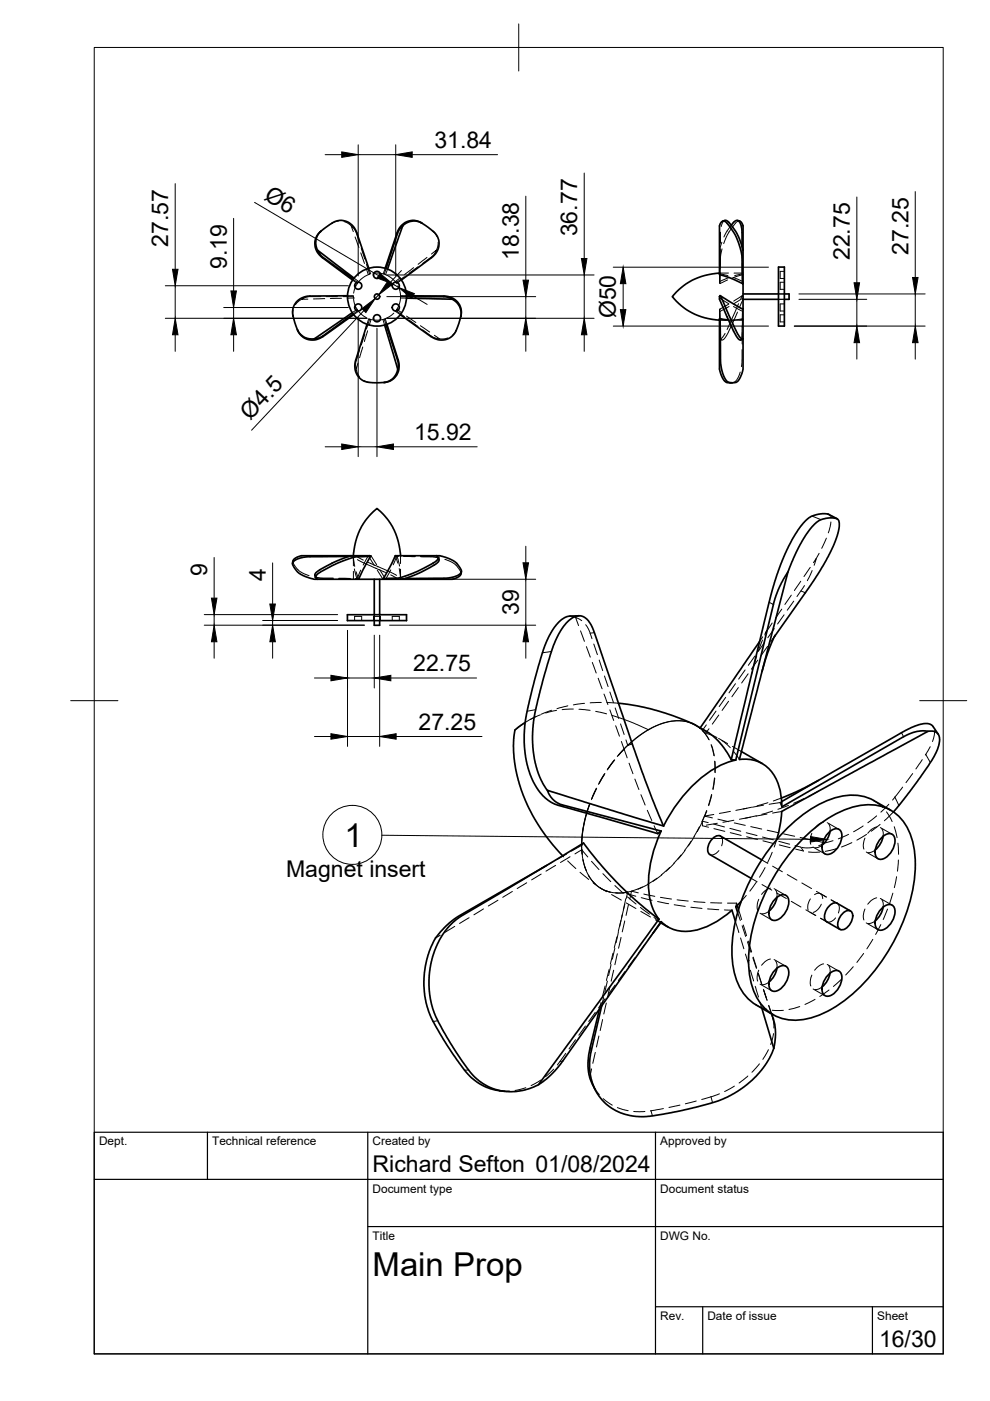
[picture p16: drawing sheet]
<svg xmlns="http://www.w3.org/2000/svg" width="210mm" height="297mm" viewBox="0 0 210 297" stroke-linecap="round" stroke-linejoin="round" font-family="sans-serif">
<defs><g id="words">
<g font-size="7">
<text x="73" y="179.5">1</text>
<text x="79" y="270.6">Main Prop</text>
</g>
<g font-size="4.9">
<text x="92.1" y="31.3">31.84</text>
<text x="55.8" y="42.2" transform="rotate(31 55.8 42.2)">Ø6</text>
<text x="35.7" y="52.3" transform="rotate(-90 35.7 52.3)">27.57</text>
<text x="122.4" y="50.1" transform="rotate(-90 122.4 50.1)">36.77</text>
<text x="48.1" y="57" transform="rotate(-90 48.1 57)">9.19</text>
<text x="110" y="55" transform="rotate(-90 110 55)">18.38</text>
<text x="180.2" y="55.2" transform="rotate(-90 180.2 55.2)">22.75</text>
<text x="192.6" y="54.1" transform="rotate(-90 192.6 54.1)">27.25</text>
<text x="130.6" y="67.5" transform="rotate(-90 130.6 67.5)">Ø50</text>
<text x="53" y="89.3" transform="rotate(-47 53 89.3)">Ø4.5</text>
<text x="87.8" y="93.3">15.92</text>
<text x="43.9" y="122.1" transform="rotate(-90 43.9 122.1)">9</text>
<text x="56.4" y="123.2" transform="rotate(-90 56.4 123.2)">4</text>
<text x="110" y="130.4" transform="rotate(-90 110 130.4)">39</text>
<text x="87.6" y="142.3">22.75</text>
<text x="88.8" y="154.7">27.25</text>
<text x="60.6" y="185.9">Magnet insert</text>
<text x="79" y="248.5">Richard Sefton 01/08/2024</text>
<text x="186.4" y="285.7">16/30</text>
</g>
<g font-size="2.5">
<text x="21" y="242.9">Dept.</text>
<text x="45" y="242.9">Technical reference</text>
<text x="79" y="242.9">Created by</text>
<text x="140" y="242.9">Approved by</text>
<text x="79" y="252.8">Document type</text>
<text x="140" y="252.8">Document status</text>
<text x="79" y="262.9">Title</text>
<text x="140" y="262.9">DWG No.</text>
<text x="140" y="279.9">Rev.</text>
<text x="150" y="279.9">Date of issue</text>
<text x="186" y="279.9">Sheet</text>
</g>
</g></defs>
<!-- layer: Visible -->
<g fill="none" stroke="#000" stroke-width=".36">
<path d="M67.3 53.1a3.3 3.3 0 0 1 .8-4.1l1.2-1a3.9 3.9 0 0 1 4.6-.8l.9 .7 .7 1.1 2.7 7.9M68.1 49a3.4 3.4 0 0 0 .3 5.6l6.4 4.8M75.1 59l-7.8-5.9 .5 .8 .7 .7 6.4 4.6M85.4 47.9a3.3 3.3 0 0 1 4.1-.6l1.3 .9a4.1 4.1 0 0 1 2.3 3.3 3.7 3.7 0 0 1-1.6 3.1l-6.4 4.8M85.4 47.9l-3.2 9.2M85.4 47.9l-.7 .7-.4 .9-2.4 7.4M89.5 47.3a3.5 3.5 0 0 0-5.3 2l-2.5 7.6M152.5 57.9a13.3 13.3 0 0 0-10 5 13.5 13.5 0 0 0 10 5M152.5 57.9h.1M153.2 46.9l.7-.2a8.8 8.8 0 0 1 2.6 3.4l1 3M155 47.8l.5-.6a.77 .77 0 0 1 .8-.5 .77 .77 0 0 1 .7 .7l.3 1.2v3.7M156.4 46.7a1.44 1.44 0 0 1 1.1 1.9v4.5"/>
<path d="M157.5 53.1v6.9M165.1 56.6h1.2v12.5h-1.2zM73.7 62.7l-8 .1a3.5 3.5 0 0 0-3.4 4.8 5.6 5.6 0 0 0 1.7 3.5 3.4 3.4 0 0 0 2.7 .7M74.7 66.3l-8 5.5M74.9 66.6l-6.4 4.6-.9 .5-.9 .1M75 66.7l-6.5 4.6a3.5 3.5 0 0 1-5.4-1.4M77.8 68.8l-2.4 7.6a3.5 3.5 0 0 0 3.6 4.7 5.9 5.9 0 0 0 3.6-.4 3.4 3.4 0 0 0 1.7-2.4M81.6 68.9l2.7 9.4M81.9 68.8l2.5 8-.1 1.5M82 68.8l2.4 7.6a3.5 3.5 0 0 1-3 4.7M86.2 63.2l9.7 .2M86.2 62.7l7.9 .1a3.5 3.5 0 0 1 3.6 4.4"/>
<path d="M86.2 62.9h7.9l.9 .1 .9 .4M95.9 63.4a3.4 3.4 0 0 1 1.8 3.8 7 7 0 0 1-1.9 4.1 3.6 3.6 0 0 1-4.5 0l-6.4-4.6M152.5 67.9h.1M152.7 67.6l1.8 .2M152.7 62.7l1.4 3.1a24.2 24.2 0 0 0 3 5.9l.4 .1v-6.2M157.4 60.1l-.1-5.5a12.2 12.2 0 0 0-3.7-7.7 .97 .97 0 0 0-1.1 1v10.3a20.4 20.4 0 0 1 4.9 1.9l.1-.1v5.6l-4.8-2.9-.2 .2a8.2 8.2 0 0 0 1.2 3.2 23.3 23.3 0 0 0 2.9 5.8l.4 .2 .5-.3v6.5a3.6 3.6 0 0 1-1.6 2.8 1.94 1.94 0 0 1-2.5-1.6l-.6-2.3-.1-9.6-.2 .1v8.6a5.2 5.2 0 0 0 1.4 4.7l1.4 .2M157.5 63.5h7.6M157.5 62.3h7.6M166.3 62.3h1v1.2h-1M74 118l-8.9 .1-1.9 .4-1.1 .7-.1 .4 .2 .5 1.2 1.5 2.1 .9 1 .3h.8M74.5 117.8h3.9M74.5 117.8h-10.6l-1.4 .6-.4 .5-.1 .6"/>
<path d="M74.5 117.8l-3.8 1.4-2.9 1.6-1 .9 .2 .8M74.9 117.8l.5-3.1 1.2-2.9 1.7-2.5 1.6-1.5 1.6 1.5 1.7 2.4 1.2 3 .5 3.1M74.9 117.8h.1M78.4 117.8h.1M78.4 117.8l.2 .1-1.6 2.8-.9 2.1h5.4l-.2-.1 1.4-2.4 1.1-2.5h8.7M78.6 117.9l-3.1 .1-1.2 .3-3.5 1.4-3.4 2a.61 .61 0 0 0-.5 .5 .61 .61 0 0 0 .4 .6M84.9 117.8h.1M92.5 117.8a.62 .62 0 0 1 .4 .7 .62 .62 0 0 1-.5 .5l-3.9 2.1-3 1.2-1.2 .3-3 .1M92.5 117.8h.8l1.2 .4 1.8 .8 1.3 1.5 .2 .5-.1 .5-1.1 .7-1.9 .4-8.8 .1M92.9 118.1l.2 .8-.9 .8-3.4 1.9-3.4 1.2M177.5 110l-1.9-1-.6-.1-1.9 .2-1.7 .7-1.1 1.1-1.2 1.6-1.2 2-1.7 3.6-1.5 3.7-1.4 4.9-8.3 34.4M67.3 122.8h8.8"/>
<path d="M73.7 130.3h12.5v1.3h-12.5zM79.4 131.6v1h1.1v-1M79.4 122.8v7.5M80.5 122.8v7.5M81.5 122.8h3.9M97.8 121.2l-.1 .6-.4 .4-1.4 .6h-10.5M122.7 130.6l-2.5 .1-1.1 .6-.9 .9-1 1.2-1 1.8-1.5 4.3-2.4 8.9-.7 3.2-.4 2.6-.1 3.3 .3 2.4 .4 2.3 .7 2.2 1 2.1 1.3 1.8 1.4 1.4 1.4 .8 21.9 6.2 .7-.5-21.5-5.7-1.5-1-.7-1-.5-1 24.7 7.6M161 136l-12.5 18.3M164.2 135l8.3-11.9 3.1-5 1.3-2.8 .8-2.5 .2-1.9-.1-.5-.3-.4-1-.2-1.5 .1-1.3 .5-.9 .6-1.2 1.4-1.2 1.8-2.5 4.9-.8 2.1-10.3 39.8a7.4 7.4 0 0 1 8.4 5.9l.5 2.7 .1 1.5M164.3 134.7l-1.6 3.8-1.1 3.9M167.1 121.2l-1.8 3.2-1.3 3.5-8 33.2M111.4 153.2l-1 .6a2.06 2.06 0 0 0-1.4 2.2l-.1 3.2 .3 2.8 .7 3.4 1 3a39.1 39.1 0 0 0 8.4 13"/>
<path d="M131.1 149.1a50.1 50.1 0 0 1 16.4 4.7l2.2 1.2a14.7 14.7 0 0 1 5.3 6.1M157.2 159.3l4.4 2.6M196.8 155.1l-1.2-.2-1.1 .2-2.6 .9-26.1 15.1M198.9 155.7l-1.2-1.9-.8-.3-.8-.1-1 .2-1.8 .6-27.6 15.8M116 167.5l-.9-1.3-.7-1.6-1.1-3.7-.3-2.6-.1-2.3 .5-4.7 2.1-8.7 1.5-4.6 1-2.7 1.2-2.1 1.3-1.6 1.5-.9 1.3-.1 .6 .2 .7 .7 .6 .7 .6 1.3 10 29.3 2.5 6.6 2.4 5.7M140.2 176.2a24 24 0 0 0-2.4 14.6 9.8 9.8 0 0 0 1.9 4.1M155 161.1h1M156 161.2a21.4 21.4 0 0 0-11.9 8.5l-1.8 2.6-1.6 2.8M170.5 177.5a22.8 22.8 0 0 1 12.4-6.8 9.3 9.3 0 0 1 10.5 7.2 26.8 26.8 0 0 1-1.5 16.5 39 39 0 0 1-15.5 19.5 14 14 0 0 1-10.7 2 10.1 10.1 0 0 1-6.7-8.6 32.1 32.1 0 0 1 4.4-20.2 41.2 41.2 0 0 1 7.1-9.6zM173.5 165.4l-3.8 2.1-4 1.7M175.5 176.8a2.29 2.29 0 0 1 2.4-1 2.54 2.54 0 0 1 .1 3.2 3.4 3.4 0 0 1-2.7 2.2 1.47 1.47 0 0 1-1-2.1 5 5 0 0 1 1.2-2.3zM176 176.2l-.6 1.7-1.1 1.3"/>
<path d="M185.3 169.8l3.5 2M185.3 169.8a11.7 11.7 0 0 0-11 .4 35.3 35.3 0 0 0-15 16 31.9 31.9 0 0 0-3.9 18.8 11.2 11.2 0 0 0 5 8.1M186.7 177.8a2.29 2.29 0 0 1 2.5-.9 2.54 2.54 0 0 1 .1 3.1 3.4 3.4 0 0 1-2.7 2.2 1.47 1.47 0 0 1-1-2.1 5 5 0 0 1 1.1-2.3zM187.3 177.3l-.6 1.6-1.1 1.3M189.4 172.2l3.4-4.3 4.1-5.7 1.5-2.6 .8-2.2a1.84 1.84 0 0 0-.5-1.9 1.84 1.84 0 0 0-1.9-.4l-31.1 17a25.3 25.3 0 0 1-1 5.9M95.8 195.8l2.2-1.7 25.7-15.4a77.4 77.4 0 0 0 16 16.2l-24.7 34a2.53 2.53 0 0 1-1.6 1.4 11.4 11.4 0 0 1-15-4.7l-2.9-4.5-3.1-5.6-.9-2.5-.5-3.2 .1-3.9 .4-2 .7-2.4 1.5-3.1zM115.9 183.5l-18.7 10.8-1.7 1.2-1.5 1.4a15.2 15.2 0 0 0-4 9.7v3.8a19.9 19.9 0 0 0 3.6 9.2l3.3 5.2a14.1 14.1 0 0 0 5.9 5.6l2.3 .7 1.9 .3M138.5 197.8l1.7-2.4-21.3 30.2-2.2 2.4-2.5 2M140.1 195.7l1.5 .9M155.9 195.3l-.7-2.3a15.5 15.5 0 0 1-10.1 4.5 7 7 0 0 1-4.9-2.1M156.3 191.9l.3 .9M157.1 191.1l-1.1 1.1 .4 1.2"/>
<path d="M161.5 182.3l-8.7-5a1.99 1.99 0 0 0-2.3 1.3 1.99 1.99 0 0 0 0 2.6l8.7 5M164.2 190.8a2.29 2.29 0 0 1 2.4-1 2.54 2.54 0 0 1 .2 3.2 3.4 3.4 0 0 1-2.7 2.2 1.47 1.47 0 0 1-1-2.1 5 5 0 0 1 1.1-2.3zM164.7 190.2l-.5 1.7-1.2 1.3M175.3 195.4l2.8 1.6M178.8 193.6a1.13 1.13 0 0 1 1.5-.5 1.13 1.13 0 0 1 .4 1.6 3 3 0 0 1-2.3 2.4 1.41 1.41 0 0 1-.6-2.1zM180.3 193.2l-2.8-1.7a1.99 1.99 0 0 0-2.2 1.3 1.99 1.99 0 0 0 0 2.6M186.7 192.8a2.29 2.29 0 0 1 2.5-.9 2.54 2.54 0 0 1 .1 3.2 3.4 3.4 0 0 1-2.7 2.1 1.47 1.47 0 0 1-1-2.1 5 5 0 0 1 1.1-2.3zM187.3 192.3l-.6 1.6-1.1 1.3M127.1 213.9l-2 8.2-.4 3.2v1.6l.3 1.5 1.2 2.7M127.6 213.3l-2.5 10.8-.1 2.4 .3 2.1 1 2.6 1.7 2.4 1.7 1.4 1.8 .9 1.3 .4 2 .4 1.8 .1 4.1-.6 7.6-1.6 3.9-1.1 1.9-.8 3.3-2 2.9-2.5 2.3-3 1.5-2.9M160.4 213.1l3.5 2M161.5 213.8l2.6 8.5"/>
<path d="M163.6 215l.7 2.2 .1 1.1v1.6l-.3 2.4M164.2 205.8a2.29 2.29 0 0 1 2.4-.9 2.54 2.54 0 0 1 .2 3.1 3.4 3.4 0 0 1-2.7 2.2 1.47 1.47 0 0 1-1-2.1 5 5 0 0 1 1.1-2.3zM164.7 205.3l-.5 1.6-1.2 1.3M175.5 206.8a2.29 2.29 0 0 1 2.4-.9 2.54 2.54 0 0 1 .1 3.2 3.4 3.4 0 0 1-2.7 2.1 1.47 1.47 0 0 1-1-2.1 5 5 0 0 1 1.2-2.3zM176 206.3l-.6 1.6-1.1 1.4"/>
<circle cx="79.9" cy="58.3" r=".75"/>
<circle cx="76" cy="65.2" r=".75"/>
<circle cx="76" cy="60.6" r=".75"/>
<circle cx="79.9" cy="62.9" r=".56"/>
<circle cx="79.9" cy="67.5" r=".75"/>
<circle cx="79.9" cy="62.9" r="6.3"/>
<circle cx="83.9" cy="60.6" r=".75"/>
<circle cx="83.9" cy="65.2" r=".75"/>
</g>
<!-- layer: Hidden -->
<g fill="none" stroke="#000" stroke-width=".21">
<path d="M68 49.1l.1-.1-.3 .2M70.5 47.3h-.1M71.8 46.9l-1.4 .4 .2-.1M72.9 47l.9 .3 .7 .6M74.8 59.4l1 .7M74.9 59.2l1 .8M74.9 49.1l-.4-1.2 .9 1.1 .8 2.5M75.1 59l1 .7M75.3 50.2l.8 2.3M76.1 59.7l-.8 1.3-.3 1.2M76.5 53.6l.8 2.3M76.6 52.6l.7 2.3"/>
<path d="M77.7 57l.4 1.2M77.7 56.1l.7 2-.3 .1M78 58.3l-1.1 .6-.8 .8M78.2 56.9l.4 1.2M78.4 58.1h.1M79.1 58l1.2-.1 1.4 .3M81.7 56.9l-.4 1.2M81.7 58.2l1.1 .6 .9 .8M81.9 56.9l-.4 1.2M82.2 57.1l-.5 1.1M83.8 59.7l.2 .3M83.8 59.7h.1"/>
<path d="M84.8 58.9l-1 .8M85.1 59.4l-1 .7M85.7 58.7l-1.7 1.3M87.7 56.8l-1.9 1.4M88.6 56.6l-1.9 1.4M89.2 47.2l.3 .1h-.2M90.5 54.6l-1.9 1.4M91.5 53.9l1-.8-.8 1.2-2.1 1.6M91.8 49l.1 .1M92 49.2l-.2-.2 .8 1.2M92.9 51.3l-.1 .9-.3 .9M152.5 59.7l.2 .4"/>
<path d="M152.5 58.1h.1M152.5 58.2v1.5M152.5 57.9h.1M152.5 57.9h2M152.7 58.1h-.2M152.7 58.1l1.6 .3M152.7 56.3v1.8M152.7 58v2.1M152.7 52.8v2.3M152.8 49.2v2.4M153.1 51.4l-.6 1.7M153.1 52.8l-.3 1.6-.1 2.5"/>
<path d="M153.7 46.7l-.5 .5-.3 .8M154.3 59.4l-1.6 .7M154.6 58.8l-2.1 .9M155 47.8l-1.5 2.4M155.4 58.8l2.1 .9M155.6 57.9h1.9M156.8 46.9a1.79 1.79 0 0 0-1.5 1.2l-1.1 1.6-.8 2M157.3 52.3l.1 2.4M157.4 55.9v2.2M157.4 58.1h.1M157.4 58.1l-1.6 .3M157.5 58.2l-2.1 .7"/>
<path d="M166.3 59.8h-.9v1.5h.9M166.3 57.5h-.9v1.5h.9M62.1 67l.1 .2M62.2 65.7v1.5l-.1-.3M63 69.9l.2 .3M63.9 63.4l-1.3 1.2M68 62.9h-2.4l-.9 .2-.8 .3h1.4M68.9 63.3l-2.4 .1M69.2 62.9h2.3M72.4 63.2l-2.4 .1M72.7 62.9h2.2M74.9 62.9v.3h-1.3"/>
<path d="M74.9 63.2h.1M74.9 62.9h.1M74.9 62.7h-1.2M75 63.3l.2 1.2 .5 1.1M75.5 78.3l.3 .8 .4 .8M75.7 65.6l1 1.1 1 .7M75.7 65.6l-1 .7M75.9 65.8l-1 .8M76 66l-1 .7M76.2 74.3l-.8 2.5 .1 1.5 .4-1.3M76.9 73.6l-.7 2.2M77.3 70.9l-.7 2.2"/>
<path d="M77.9 70.1l-.6 2.3M78.2 67.6l-.4 1.2M78.4 67.7h.1M78.4 67.7h.3l-.4 1.3M78.4 67.7l-.7 2M78.7 67.7h.1M81.2 67.7l.4 1.2M81.2 67.7l-1.2 .2-1.2-.1M81.5 67.7l.4 1.1M81.7 67.6l.3 1.2M83.5 66.4l-1 .7-1.3 .6M83.8 66l1.1 .7"/>
<path d="M84 65.8h.1M84 65.8l1.7 1.3M84.1 65.6l-.1 .3M84.1 65.6h.1M84.1 65.6l1.1 .7M84.4 60.6l.4 1.1 .1 1.5M84.9 63.2l-.2 1.2-.5 1.1M84.9 63.2h1.3M84.9 62.9h1.3M84.9 62.7h1.3M86.2 67l2 1.4M86.7 67.8l1.9 1.4"/>
<path d="M89.1 69.1l2 1.3M89.6 69.9l1.8 1.3 .8 .5 1.3 .2 1.4-.2M92.1 71.1l1.1 .7M96.7 70.2l.1-.3-.9 1.2M96.8 69.9v.1M97.7 66.9v.3v-.2M152.5 63.2h.1M152.5 67.7h.1M152.5 65.6l.2 .4M152.5 67.7l1.5 .2M152.5 65.6h.1M152.5 63.2l2 1.2"/>
<path d="M152.5 65.8v1.9M152.5 67.9h2.1M152.7 66v1.9M152.7 69.1l.1 2.2M153.7 70.7l-.6 .9-.3 .2h-.3l.5 .3M154.5 67.8l1.2 .1M154.5 64.5l-2 1.1M154.6 65l-1.9 1M155.5 65l1.9 1M155.5 67.9h2M156.4 66.2l-2.4 5.1-.6 .7h-.5M156.6 64.4l-2.4 5.5"/>
<path d="M157 78.9l-.5 1.1-.5 .8-.4 .3-.8 .1M157.3 74.1l-.1 3.6M157.4 69.1l-.1 2.4-.2 .6M157.4 70.6v2.3M157.4 62.7l.1 .2M157.4 62.7l-1.8 1.1M157.4 67.6v1.8M157.4 66v1.9M157.4 62.7l-.3 .6M157.5 63.2l-1.9 1.2M157.5 67.7l-2.3 .2M157.5 67.7l-.6 .1"/>
<path d="M157.5 65.8l-.1 .2M157.5 63.4l-.7 1.7M165.1 62.3h1.2M165.1 63.5h1.2M166.3 64.4h-.9v1.5h.9M166.3 66.7h-.9v1.5h.9M77.1 80.7l1.4 .4h-.3M78.4 81.1h.1M81.6 81.1h-.3h.2M62.1 119l.3 .9 1 1.1 2.1 1.1M74.9 117.8h.1M74.9 117.8l.3 2.3"/>
<path d="M74.9 117.8v.1M74.9 117.9l.1 1.5M74.9 118.3v1.7M74.9 117.9l-.9 .1M75.4 117.8l-.2 .3M75.5 117.8l1.5 1M75.8 118.6l5.9 2.8M77.6 118h-2.2M78.1 119.2l6 2.8M78.1 117.8l-1.1 2M79.9 119.7l-.9-1.4a.46 .46 0 0 0-.3-.5 .46 .46 0 0 0-.5 .1l1.2 2M83.8 117.9l.2-.1 .1 .1"/>
<path d="M83.8 117.9l.5 1.5M83.8 117.9l.5 .1M84.1 117.9l-.7 1.8M84.1 117.9h.4M84.1 117.8h.1M84.1 117.8l.6 2.2M84.9 117.8h.1M84.9 117.8v1.7M85.6 118h2.3M85.7 118h2.4M89.1 118h2.5l1.6 .3M89.3 118l2.8 .1 .7 .2 .3 .3"/>
<path d="M94.3 118.6l1.6 .7 .7 .4 1 1.4 .2 .5M172.5 119.3l.6-.9-.5 1.5M173.7 117.3l-.6 1.1M175.2 114.1l-1 2.2M175.7 109.1l.4 .4M176.2 110.7l-.6 2.3M66.7 122.4l1.6 .2h2.4M66.8 122.1l.2 .2 .8 .3h2.8M71.8 122.6h2.4M71.9 122.6h2.4M74.9 121.1v1.7M75.1 120.6l.6 2.2"/>
<path d="M75.2 131.6v-.9h1.5v.9M75.4 122.7h.4M75.5 121.2l.5 1.5M75.5 122.7h.5M75.8 122.7l.1 .1 .1-.1M76.5 120.9l-.7 1.8M79.2 131.6v-.9h1.5v.9M79.4 130.3v1.3M79.7 120.4l.1 .2M80 120.9l1.2 1.9M80 120.1l.1 .1M80.5 120.7l1.2 2-.2 .1"/>
<path d="M80.5 130.3v1.3M82.8 121.9l1.5 .9M82.8 120.8l-1.1 2M83.2 131.6v-.9h1.5v.9M84.4 122.6h-2.2M84.6 122.5l-.1 .3M84.6 120.6l.3 2.2v-.1M84.9 121.2v1.5M84.9 120.7v1.7M85.9 122.7h-1M120.9 130.6l1.1 .3M123.1 133.8l.8 2.2"/>
<path d="M123.3 131.6l-1.3-.7 .7 1.7M124.2 132.4l.6 .9 .7 2.1M124.3 137.1l.9 2.2M125.9 136.6l.8 2.2M127 139.9l.8 2.3M160 139.1l-1.3 2M160.4 139.1l-.6 2.3M160.7 140l-1.4 1.9M161.7 135.7l-.9 2.2M161.7 135l-.7 1M162.1 136.2l-1.4 1.9M162.2 134.3l.4-.6-.5 .9"/>
<path d="M162.8 137l-1.4 2M163.7 132.1l-1.3 2M164.2 133.3l-1.4 1.9M164.2 135l-.8 1.1M164.3 134.7l-.6 1M165.8 129.1l-1.4 2M166.2 130.4l-1.3 1.9M167.8 126.2l-1.4 2M168.3 127.5l-1.4 1.9M169.8 123.2l-1.4 2M170.6 124.1l-1.6 2.4M171.8 120.3l-1.3 1.9"/>
<path d="M172.2 121l-1 2.1M113.6 151.9l-2.2 1.3M116.9 150.6l-2.2 .8M120.4 149.7l-2.3 .5M123.9 149.1l-2.3 .3M125.6 140.4l.8 2.3M126.8 143.8l.9 2.2M127.5 148.9l-2.4 .1M128.1 147.2l.8 2.2M128.2 143.3l.7 2.3M128.7 149l2.4 .1M129.3 150.5l.8 2.2"/>
<path d="M129.3 146.7l.8 2.3M130.4 150.1l.8 2.2M130.5 153.9l.8 2.2M131.6 153.5l.7 2.2M131.7 157.2l.6 1.6M132.3 158.8l.7 1.9M132.7 156.9l.4 1.1-.8 .8M134 157.7l-.9 .3M148.4 154.4l1.2 1.1 .7-1M148.4 154.4h.1M148.4 154.4l1.2 .5M148.5 154.3l-.1 .1"/>
<path d="M149.8 153.7l-.9 1.2M149.8 155.5l2.2 .9M151.8 150.8l-1.4 1.9M152.4 156.6l1.9 1.1M152.4 151.6l-1.4 1.9M153 157l1.8 1.5M153.9 147.9l-1.4 1.9M154.5 148.7l-1.4 1.9M155.3 158.2l1.9 1.1M155.6 159.4l1.2 1.6M155.9 145l-1.3 1.9M156.5 145.8l-1.3 1.9"/>
<path d="M158 142l-1.4 2M158.6 142.9l-1.4 1.9M159.5 142.5l-.1 .3M197.2 158.3l-1 1.8M198.1 154.9v.9l-.4 1.4M123.3 179.2l.1 1-1.5 .8M123.3 179.2l-2.1 1.3M123.7 178.7l-.4 .5M133.4 161.8l.8 2.2M134.6 165.2l.9 2.2M135.9 168.5l.9 2.2M137.2 171.8l1 2.2"/>
<path d="M138.7 175.1l.8 1.6M148.9 174.1l1.3 .3M149.4 173l-.5 1.1v1l1.3 .3M149.4 173h.1M149.4 173l1.6 .4M151.3 174.7l2.3 .6M151.3 172.7l-1.9 .3M151.4 175.7l2.3 .6M152.1 174.5l-2.4 .4M152.2 173.7l2.3 .5M152.7 177.3a1.79 1.79 0 0 1 .3 2M154.7 175.6l2.4 .6"/>
<path d="M154.8 176.5l2.3 .6M154.9 172l-2.4 .5M155.6 173.9l-2.3 .4M155.7 174.5l2.3 .5M158.2 176.6l2.3 .6M158.3 177.4l2.3 .6M158.4 171.4l-2.4 .4M159.1 173.3l-2.3 .4M159.2 175.3l2.3 .5M159.4 171.1l-1.8 .4M160.4 173l-2.5 .5M161.7 177.5l2.3 .6"/>
<path d="M161.8 178.3l2.3 .6M161.9 170.7l-2.4 .4M162.6 172.6l-2.3 .4M162.7 176l2.3 .5M162.8 170.2l-2.3 .6M163.8 172l-2.3 .7M164.7 178l-.6 1.6M165.1 178.4l2.3 .6M165.2 179.1l2.3 .6M165.4 170.2l.4 .9M165.4 170.2l-2.3 .3M165.7 169.2l-1.7 .6"/>
<path d="M165.7 172l-1.9 .4M165.7 170l-.3 .2M166.2 176.8l2.3 .5M167.2 170.8l-2.3 .8M168.6 179.3l1.2 .3M169.7 177.6l2.3 .5M170.4 169.3l-2.1 1M172.1 176.7l-.3 1.4 .1 .9M172.4 179.6l-1 .2-1.3-.1M172.4 179.6l2.5 1.4M173.1 178.3l1.8 .4M173.5 167.8l-2 1"/>
<path d="M174.3 179.2l-.7 .4-.8 .1M174.6 174.3l-1.2 .6-.7 .7M174.9 178.7l-1.3 .6M175.4 174.4l2.5 1.4M175.7 174.7l.3 .7v.9M176.6 178.3l-1.7 .4M177.3 179.9l-2.3 .6M179.9 176.9l-2.2 .9M180.6 178.7l-2.2 .9M183 175.1l-2 1.2M183.4 177.7l-.4 1.5 .2 .8M183.7 176.9l-2 1.2"/>
<path d="M185.3 169.8l1.9 1.4M185.9 173l-1.9 1.4M185.9 175.3l-1.2 .6-.7 .8M186.6 174.8l-1.9 1.4M186.6 175.5l2.5 1.4M186.9 175.7l.4 .8-.1 .8M188 172.1l1.1 2.1M188.4 170.5l-1.6 1.7M189.4 172.2l-1.9 1.8M189.6 175.3l.6 2.3M190.4 178.8l.1 2.3M191.4 166.9l-2.1 2.7"/>
<path d="M193.5 164l-1.4 1.9M195.5 161.1l-1.3 1.9M93.3 198.3l-1 .6M96.4 196.4l-2 1.3M99.5 194.6l-2.1 1.2M102.5 192.7l-2 1.3M105.6 190.9l-2.1 1.2M108.6 189l-2 1.3M111.7 187.2l-2.1 1.2M114.7 185.3l-2 1.2M117 182.8l-2.1 1.3M117.8 183.5l-2 1.2"/>
<path d="M119.3 181.4l.2 .3M120.1 181.1l-2 1.2M120.4 182.5l1.7 1.7M120.9 181.6l-2.1 1.3M123 184.9l1.8 1.6M123.4 180.2l1.2 1.5M125.4 182.6l1.6 1.8M125.8 187.2l2.9 1.9M127.8 185.2l1.7 1.7M129.7 189.7l2 1.1M130.4 187.8l1.7 1.6M130.8 198.6l-.6 2.3"/>
<path d="M131.1 197.6l-.5 2.3M131.7 195.2l-.6 2.3M131.7 198.7l-.6 2.3M131.9 194.1l-.5 2.3M132 193.9l-.2 .7M132.5 195.2l-.6 2.4M132.5 191.7l-.6 2.3M132.7 190.6l-.5 2.3M132.8 191.4l2 1.2M133 190.1l1.9 1.6M133.1 189.1l.8-.2-.4 1.7M133.1 189.1l-.2 .3 1.9 .6"/>
<path d="M133.1 189.1l-.3 1.4M133.3 191.8l-.6 2.3M133.9 188.9l1.4 .4M135.8 192.4l1.9 1.4M135.9 193.2l2 1.2M136 190.3l2.3 .6M136.5 189.6l2.3 .4M138.5 197.8l-1.1 1.4M138.6 197.7l-.2 .2M138.7 194.5l1.5 1M139 195l1.1 .7M139.4 191.1l2.4 .5"/>
<path d="M140 190.3l2.4 .3M142.9 191.8l2.4 .4M143.6 190.8l2.3 .2M146.5 192.3l2.3 .3M147.1 191.1l2.4 .2M150 192.7l2.4 .2M150.7 191.4l2.3 .1M152.4 180.3a1.79 1.79 0 0 1-1.9 .9M153.6 192.9l1.6 .1M154.2 191.5h2l-.2 .7M155.9 195.3l.8 2.4M156.2 191.5l.1 .4"/>
<path d="M156.4 193.4l.6 1.8M156.6 192.8l.6 2.2M157 198.9l.7 2.3M157.4 196.3l.7 2.3M157.6 196.1l.7 2.3M158.2 189.9l-1.1 1.2M158.5 199.7l.7 2.2M158.6 199.5l.8 2.3M159.2 186.2l1.3 .8M160.4 187l-1.4 1.9M160.9 190.7l-.4 1.4 .2 .9M161.1 193.6l2.5 1.4"/>
<path d="M161.5 182.3l1.3 .8M161.6 187.5l2 1.2M162.2 183.9l-1.2 2.1M163 193.2l-.7 .4-.8 .1M163.4 188.3l-1.2 .6-.7 .7M163.7 180.7l-.9 2.2M163.8 183.6l2.1 1.2M164.1 188.4l2.5 1.4M164.4 188.7l.3 .7v.9M164.7 189.3l2 1.2M166.9 185.4l2.1 1.2M167.8 191.1l2 1.2"/>
<path d="M168.7 180l1.6 .4M170 187.2l2.1 1.2M170.9 192.9l2 1.2M171.4 180.6l2.4 .1M171.7 193.4l1.3 .7M171.8 190.6a2.68 2.68 0 0 0-.4 2.4M172.7 189.7a1.01 1.01 0 0 1 1.2-.2 1.01 1.01 0 0 1 .5 1M173.1 189l2.1 1.2M174 189.5l1.2 .7M174.1 191.7l-.6 1-1.1 .7M176.2 190.8l1.3 .7M176.3 190.8l1.2 .7"/>
<path d="M177.2 194.6a1.72 1.72 0 0 1-1.9 .8l-1.3-.7M177.5 191.5a1.72 1.72 0 0 1 .3 2.1M183.4 192.7l-.4 1.5 .2 .9M183.7 195.7l2.4 1.4M183.7 180.6l2.4 1.5M185.1 199.2l-1.3 2M185.5 195.3l-.7 .4-.8 .1M185.5 180.2l-.7 .4-.8 .2M185.9 190.4l-1.2 .5-.7 .8M186.6 190.5l2.5 1.4M186.8 196l-1.1 2.1M186.9 190.7l.4 .8-.1 .8"/>
<path d="M188.2 192.8l-.9 2.2M189.3 189.4l-.7 2.2M190.1 185.9l-.5 2.3M190.5 182.3l-.2 2.4M124.1 217.5l-1.4 2M126.2 214.6l-1.4 2M127 219.7l-.5 2.3M127.4 212.5l-.3 1.4M127.8 216.2l-.5 2.3M128 211.5l-.4 1.8M128.3 209l-.6 2.4M128.3 211.8l-1.4 1.9"/>
<path d="M128.5 212.7l-.5 2.3M128.8 208l-.6 2.3M129.1 205.6l-.5 2.3M129.3 209.2l-.5 2.3M129.6 204.5l-.6 2.3M130 202.1l-.6 2.3M130.1 205.7l-.5 2.3M130.4 201l-.6 2.4M130.4 208.9l-1.4 1.9M130.9 202.2l-.5 2.3M132.5 206l-1.4 1.9M134.6 203.1l-1.4 1.9"/>
<path d="M136.7 200.2l-1.4 1.9M158.1 202.3l.6 2.3M159.1 205.7l.7 2.3M159.6 203.1l.8 2.2M159.7 202.9l.7 2.3M160.1 209.1l.7 2.3M160.4 213.1l2.1 .9M160.8 206.4l.7 2.4 .8-.2 .7-.4M160.8 206.3l.7 2.3M160.9 205.7l-.4 1.4 .2 .9M161.1 208.6l2.5 1.5M161.2 212.5l.3 1.3"/>
<path d="M161.9 209.7l.7 2.3M161.9 209.9l.7 2.2M162 210.1l.4 1.4M163 213.2l.7 2.3M163 213.2l.6 1.8M163.4 203.3l-1.2 .6-.7 .8M163.7 214.2h2.4M163.8 215.6l.3 2.4M164 219.1l-.6 2.4M164.1 203.4l2.5 1.5M164.4 203.7l.3 .8v.8M169.6 213.4l-2.3 .6"/>
<path d="M172.1 206.7l-.3 1.5 .1 .8M172.4 209.7l2.5 1.4M172.8 211.9l-2.1 1.1M174.3 209.3l-.7 .4-.8 .1M174.6 204.4l-.8 .3-1.1 1M175.4 204.5l2.5 1.4M175.7 204.7l.3 .8v.8M175.8 209.9l-2 1.4M178.5 207.6l-1.8 1.6M180.9 205l-1.6 1.7M183.1 202.1l-1.4 2M105.9 231.3h2.1"/>
<path d="M111.5 230.6l-2.3 .6M114.7 229l-2.1 1.2M117.4 226.7l-1.8 1.6M120 223.3l-1.8 2.5M122 220.4l-1.4 2M125.4 226.6l-.4 1.8M125.6 230l1.5 2.1M126.2 223.1l-.5 2.4M127.9 232.9l1.9 1.4M130.9 234.8l2.3 .7M134.4 235.7h2.3M140.7 235l-2.8 .5"/>
<path d="M144.2 234.3l-2.4 .5M147.6 233.4l-2.3 .6M152.5 231.9l-3.7 1.2M155.7 230.3l-2.1 1.1M158.6 228.1l-1.9 1.5M161 225.6l-1.6 1.7M162.9 222.6l-1.2 2"/>
</g>
<!-- layer: Visible -->
<circle cx="152.5" cy="67.7" r=".18" fill="#000"/>
<!-- layer: Hidden Narrow -->
<g fill="none" stroke="#000" stroke-width=".21">
<path d="M126 134.1l-.9 .1M169.8 125.3l1 .4M111.4 153.2l-1.9 1.4M114.6 151.6l-2.2 1M118 150.6l-2.3 .6M121.6 150.3l-2.4 .2M122.7 150.4l2.4 .2M126.3 150.8l2.3 .5M129.8 151.7l2.5 .8M132.3 158.8l-1.4 1.6M132.3 158.8l-1.2 1.4M133.1 158l-2.1 2.2"/>
<path d="M133.9 157.3l-.9 .8M133.9 157.3l-.7 .7M146.8 153.4l1.6 1-.9-.6M148.9 154.9l1.4 1.9M149 154.9l1.4 2M150.8 157.9l.6 2.3M150.8 158l.6 2.3M196.3 159.9l1 1.8M123.3 179l.1 2M123.4 179l-.1 .2M125 170.4l-.6 2 .6-1.7M125.1 170.4l-.7 2"/>
<path d="M126.3 167.4l-.9 2.2M126.4 167.1l-.9 2.2M126.5 167.1l-1 2.2M128.1 164.3l-1.2 2M128.2 164l-1.2 2.1M128.3 164l-1.2 2.1M130.1 161.3l-1.4 1.9M130.3 161.1l-1.5 1.9M130.3 161.1l-1.4 1.9M146.5 178.4l-1.4 1.9M147.2 177.3l-1.3 2.1M148.3 175.3l-1.2 2.1"/>
<path d="M148.9 174.2l-1.1 2.1M149.8 171.9l-1 2.3M149.9 171.9l-.5 1.1M150.9 168.5l-.7 2.2M150.9 168.5l-.6 2.3M151.5 164.9l-.4 2.4M151.5 161.4l.1 2.4M151.6 165l-.4 2.4M151.6 161.4v2.4M169.8 179.6l.5 .8M189.7 169l.9 1.8M123.4 180.2l.3 2.4"/>
<path d="M123.4 180.2l.1 1M123.6 182.2l.6 2.3M123.7 182.4l.7 2.3M124 183.7l1 2.2M124.7 185.5l1.5 1.9M124.9 185.7l1.5 1.9M125.7 186.9l.6 .6 1.2 .9M127.1 188.2l1.3 .6 .9 .3M127.3 188.3l2.2 .9M128.5 188.9l2.4 .4M132.8 189.2l-2.3 .1M133.1 189.2l-2.4 .1"/>
<path d="M133.1 189.1l-1 .2M134.1 188.9l-.1 .1M136.2 188.1l-2.2 .8M137.4 187.5l-2.1 1M139.3 186.2l-2 1.3M140.3 185.5l-1.9 1.4M142 183.9l-1.8 1.6M143 183l-1.8 1.7M144.4 181.3l-1.6 1.8M145.2 180.3l-1.5 1.9M163.7 215.5l.3 .6M119.3 225h-.6"/>
<path d="M138 235.5l.3 1.1M150.7 232.5l.4 1.3"/>
</g>
<!-- layer: Visible Narrow -->
<g fill="none" stroke="#000" stroke-width=".21">
<path d="M172.2 109.4l1.9 .8M175.5 109l1.8 .9M116.9 138.1l-1.9 .3M163.1 127.7l.9 .5M113.6 150.5l-1.8 .3M132.3 152.5l5.1 2.2M137.4 154.7l-1.7 1.2-1.8 1.4M146.8 153.4l-2.2-.6-2.1 .1-2.4 .5-2.7 1.3M147.5 153.8a9.7 9.7 0 0 0-9.5 .7l-1.8 1.1-2.3 1.7M191.1 155.3l.5 .9M119.3 170.7h-1M124.4 172.4l-.7 3.2-.3 3.4 .1-2.8 .9-3.8-.8 3.2-.3 3.4"/>
<path d="M97.5 194.1h.5M92.8 216.4l-1 .2M99.4 226.9h-.9M125.1 222.1l.3 .6"/>
</g>
<!-- layer: BORDER -->
<path d="M20 10.1h180v276.9h-180zM110 5.1v10M15 148.6h10M195 148.6h10" fill="none" stroke="#000" stroke-width=".21"/>
<!-- layer: TITLEBLOCK -->
<path d="M20 240.1h180v46.9h-180zM20 250h180M44 240.1v9.9M78 240.1v46.9M139 240.1v46.9M78 260.1h122M139 277.1h61M149 277.1v9.9M185 277.1v9.9" fill="none" stroke="#000" stroke-width=".25"/>
<!-- layer: FD_Dimensions -->
<g fill="none" stroke="#000" stroke-width=".21">
<path d="M37.1 38.9v18.2M68.9 32.8h3.6M75.9 30.7v27.8M75.9 32.8h8M83.9 30.7v27.8M87.4 32.8h18.1M123.9 36.7v18.1M49.5 46.3v15.4M54 42.9l26.2 15.5M82 58.3h44M85.1 57.4l-2.4 2.5M111.5 41.6v17.8"/>
<path d="M123.9 58.3v9.2M130 56.6h32.9M181.7 41.8v18.2M194.1 40.6v18.2M35.1 67.5h42.7M35.1 60.6h38.8M37.1 60.6v6.9M37.1 71v3.5M47.4 65.2h26.5M49.5 65.2v2.3M49.5 71v3.5M75.9 67.3v29.5"/>
<path d="M77.2 65.9l-23.9 25.3M79.9 69.6v27.2M80.3 62.5l-.8 .8M82 67.5h44M82 62.9h31.6M83.3 60.2l1.3 .8M87.6 62.8l3 1.7M111.5 62.9v4.6M111.5 71v3.5M123.9 71v3.5M130 69.1h32.9M132.1 60.1v5.5"/>
<path d="M168.4 69.1h27.8M169.4 62.3h26.8M169.4 63.5h14.4M181.7 63.5v5.6M181.7 72.7v3.4M194.1 62.3v6.8M194.1 72.7v3.4M68.9 94.7h3.6M75.9 94.7h4M83.4 94.7h17.8M45.4 118.2v8.6M57.8 119.3v8.8"/>
<path d="M111.5 115.8v3.5M43.3 132.6h34M43.3 130.3h28.3M45.4 130.3v2.3M45.4 136.1v3.5M55.7 131.6h15.9M57.8 131.6v1M57.8 136.1v3.5M73.7 133.7v24.5M79.4 134.7v11.2M80.5 134.7v23.5M82.6 132.6h31"/>
<path d="M83.6 122.8h30M111.5 122.8v9.8M111.5 136.1v3.5M66.7 156.2h3.5M66.7 143.7h3.5M73.7 156.2h6.8M73.7 143.7h5.7M82.9 143.7h18.1M84 156.2h18.2"/>
</g>
<g fill="#000" stroke="#000" stroke-width=".21">
<path d="M72.5 32.2l3.4 .6-3.4 .6zM83.9 32.8l3.5-.6v1.2zM36.6 57.1h1.1l-.6 3.5zM80.5 57.9l2.8 2.3-3.4-1.3zM82.3 59.5l.8 .8-2.8 2.2zM110.9 59.4h1.2l-.6 3.5zM123.3 54.8h1.1l-.5 3.5zM181.1 60h1.1l-.5 3.5zM193.5 58.8h1.1l-.5 3.5zM37.1 67.5l.6 3.5h-1.1zM49.5 67.5l.6 3.5h-1.1zM49 61.7h1.1l-.6 3.5z"/>
<path d="M76.7 65.5l2.8-2.2-1.9 3zM84.6 61l3.3 1.3-.6 1zM111.5 67.5l.6 3.5h-1.2zM123.9 67.5l.5 3.5h-1.1zM131.5 65.6h1.2l-.6 3.5zM132.1 56.6l.6 3.5h-1.2zM181.7 69.1l.5 3.6h-1.1zM194.1 69.1l.5 3.6h-1.1zM72.5 94.1l3.4 .6-3.4 .6zM79.9 94.7l3.5-.6v1.2zM110.9 119.3h1.2l-.6 3.5zM45.4 132.6l.6 3.5h-1.2z"/>
<path d="M44.8 126.8h1.2l-.6 3.5zM57.8 132.6l.6 3.5h-1.2zM57.2 128.1h1.2l-.6 3.5zM111.5 132.6l.6 3.5h-1.2zM70.2 155.6l3.5 .6-3.5 .5zM70.2 143.2l3.5 .5-3.5 .6zM79.4 143.7l3.5-.5v1.1zM80.5 156.2l3.5-.6v1.1z"/>
</g>
<!-- layer: Balloons -->
<circle cx="74.7" cy="177" r="6.3" fill="none" stroke="#000" stroke-width=".21"/>
<!-- layer: 0 -->
<path d="M171.9 177.4l3.4 .6-3.4 .5z" fill="#000" stroke="#000" stroke-width=".21"/>
<path d="M81 177.1l90.9 .9" fill="none" stroke="#000" stroke-width=".21"/>
<use href="#words"/>
</svg>
